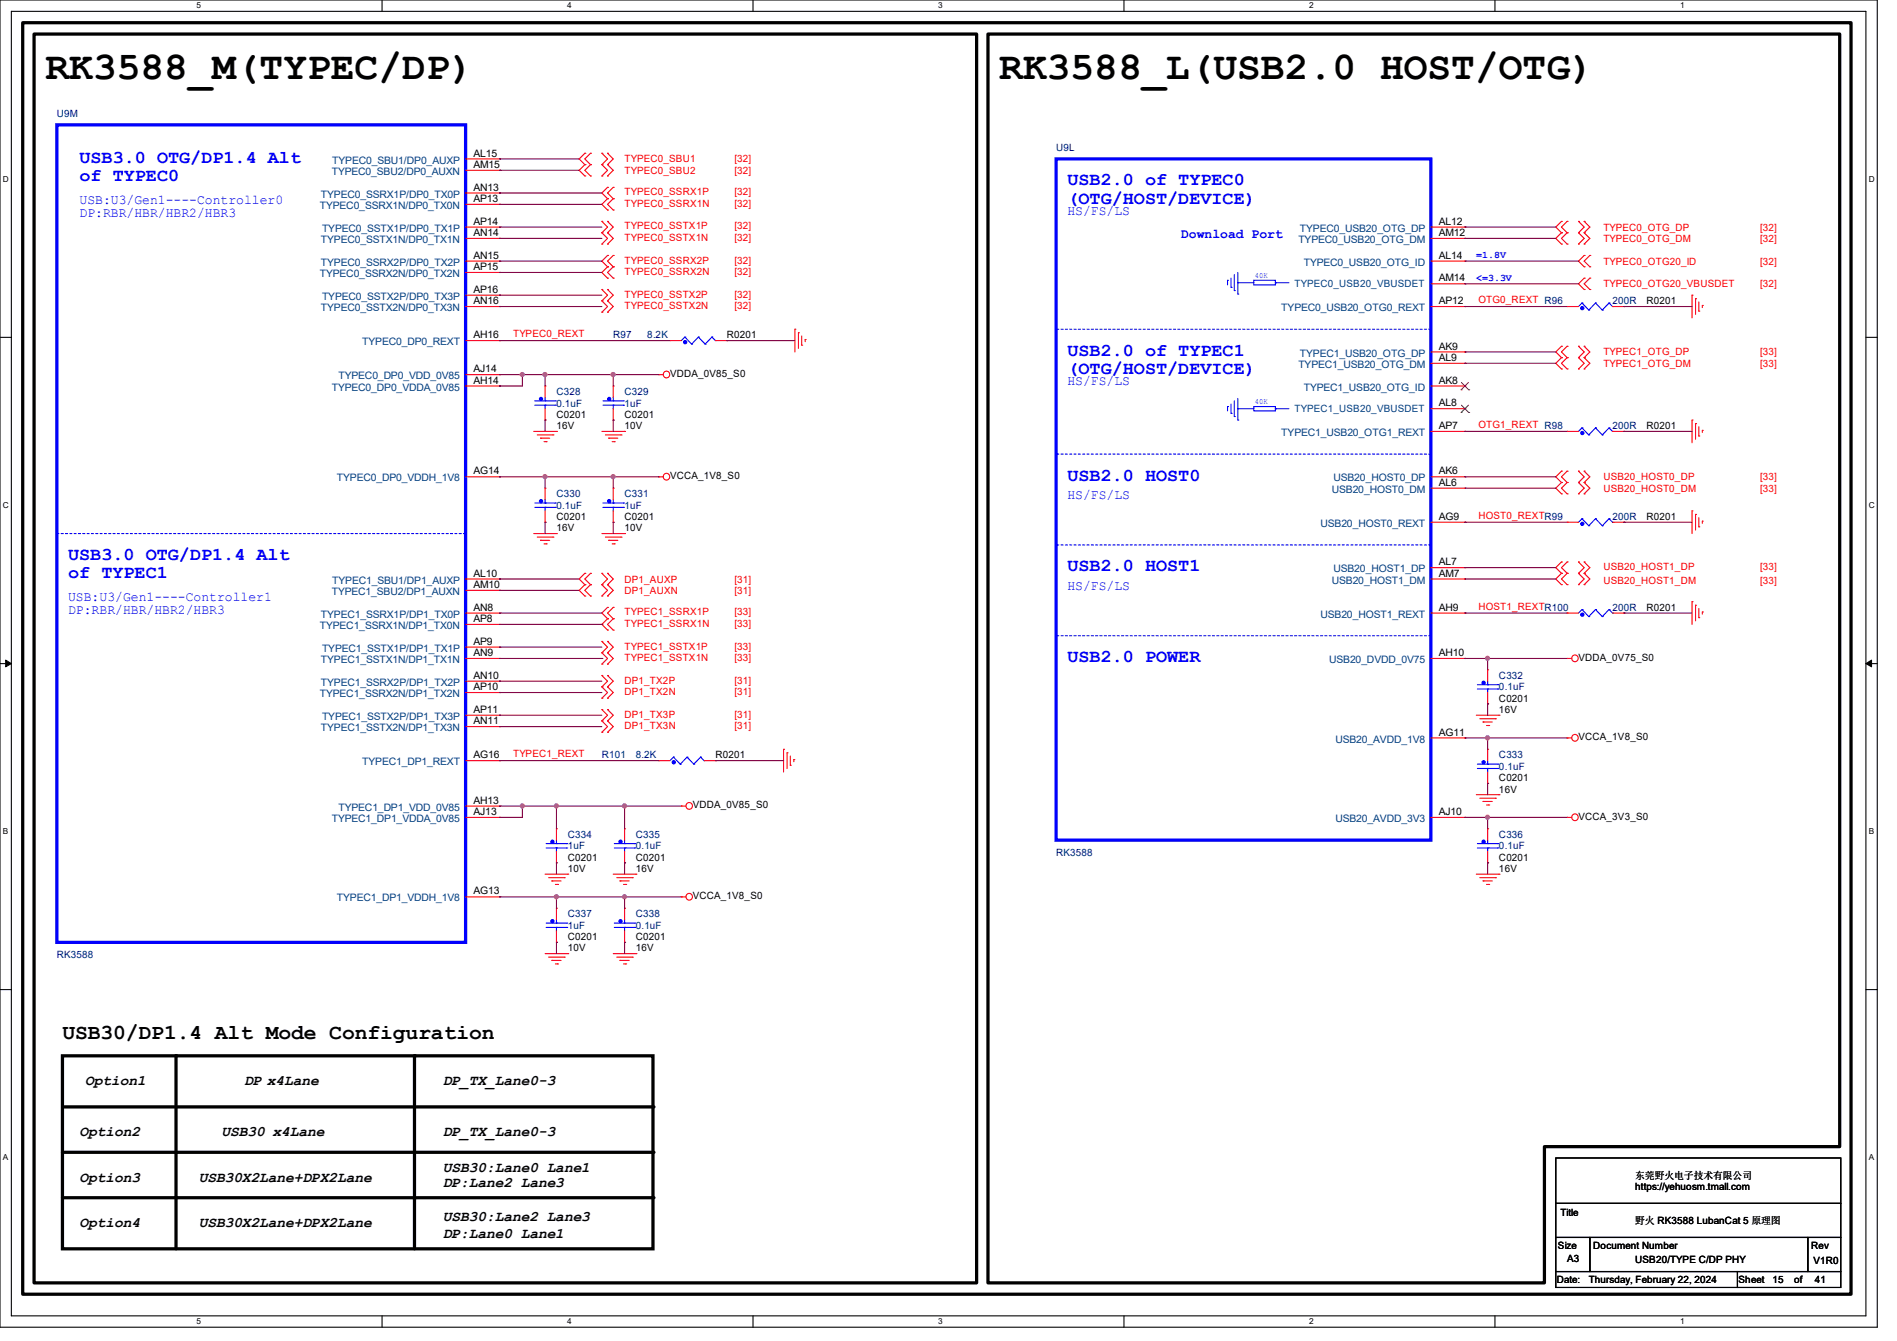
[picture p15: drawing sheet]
<svg xmlns="http://www.w3.org/2000/svg" width="297mm" height="210mm" viewBox="0 0 297 210" stroke-linecap="round" stroke-linejoin="round" font-family="sans-serif">
<defs><g id="words">
<g font-size="6.2">
<text x="7.1" y="12.3">RK3588_M(TYPEC/DP)</text>
<text x="156.4" y="12.3">RK3588_L(USB2.0 HOST/OTG)</text>
</g>
<text font-size="3.3" x="9.8" y="162.8">USB30/DP1.4 Alt Mode Configuration</text>
<g font-size="2.8" fill="#00f">
<text x="12.4" y="25.5">USB3.0 OTG/DP1.4 Alt</text>
<text x="12.4" y="28.3">of TYPEC0</text>
<text x="167.1" y="29">USB2.0 of TYPEC0</text>
<text x="167.1" y="31.9">(OTG/HOST/DEVICE)</text>
<text x="167.1" y="55.7">USB2.0 of TYPEC1</text>
<text x="167.1" y="58.5">(OTG/HOST/DEVICE)</text>
<text x="167.1" y="75.3">USB2.0 HOST0</text>
<text x="10.7" y="87.7">USB3.0 OTG/DP1.4 Alt</text>
<text x="167.1" y="89.5">USB2.0 HOST1</text>
<text x="10.7" y="90.6">of TYPEC1</text>
<text x="167.1" y="103.7">USB2.0 POWER</text>
</g>
<g font-size="2.3">
<text x="13.3" y="169.9">Option1</text>
<text x="38.2" y="169.9">DP x4Lane</text>
<text x="69.3" y="169.9">DP_TX_Lane0-3</text>
<text x="12.4" y="177.9">Option2</text>
<text x="34.7" y="177.9">USB30 x4Lane</text>
<text x="69.3" y="177.9">DP_TX_Lane0-3</text>
<text x="12.4" y="185">Option3</text>
<text x="31.1" y="185">USB30X2Lane+DPX2Lane</text>
<text x="69.3" y="183.6">USB30:Lane0 Lane1</text>
<text x="69.3" y="185.9">DP:Lane2 Lane3</text>
<text x="69.3" y="191.3">USB30:Lane2 Lane3</text>
<text x="12.4" y="192.2">Option4</text>
<text x="31.1" y="192.2">USB30X2Lane+DPX2Lane</text>
<text x="69.3" y="193.9">DP:Lane0 Lane1</text>
</g>
<g font-size="2.1" fill="#00f">
<text x="12.4" y="31.9">USB:U3/Gen1----Controller0</text>
<text x="12.4" y="34">DP:RBR/HBR/HBR2/HBR3</text>
<text x="167.1" y="33.7">HS/FS/LS</text>
<text x="184.9" y="37.3">Download Port</text>
<text x="167.1" y="60.3">HS/FS/LS</text>
<text x="167.1" y="78.1">HS/FS/LS</text>
<text x="10.7" y="94.1">USB:U3/Gen1----Controller1</text>
<text x="167.1" y="92.3">HS/FS/LS</text>
<text x="10.7" y="96.2">DP:RBR/HBR/HBR2/HBR3</text>
</g>
<g font-size="1.6" fill="#000080">
<text x="8.9" y="18.3">U9M</text>
<text x="165.4" y="23.7">U9L</text>
<text x="252.5" y="47.7">200R</text>
<text x="96" y="53">R97</text>
<text x="101.4" y="53">8.2K</text>
<text x="87.1" y="61.9">C328</text>
<text x="87.1" y="63.7">0.1uF</text>
<text x="97.8" y="61.9">C329</text>
<text x="97.8" y="63.7">1uF</text>
<text x="252.5" y="67.2">200R</text>
<text x="87.1" y="77.9">C330</text>
<text x="97.8" y="77.9">C331</text>
<text x="87.1" y="79.7">0.1uF</text>
<text x="97.8" y="79.7">1uF</text>
<text x="252.5" y="81.4">200R</text>
<text x="252.5" y="95.7">200R</text>
<text x="234.7" y="106.3">C332</text>
<text x="234.7" y="108.1">0.1uF</text>
<text x="94.2" y="118.8">R101</text>
<text x="99.6" y="118.8">8.2K</text>
<text x="234.7" y="118.8">C333</text>
<text x="234.7" y="120.6">0.1uF</text>
<text x="88.9" y="131.2">C334</text>
<text x="99.6" y="131.2">C335</text>
<text x="234.7" y="131.2">C336</text>
<text x="88.9" y="133">1uF</text>
<text x="99.6" y="133">0.1uF</text>
<text x="165.4" y="134.1">RK3588</text>
<text x="234.7" y="133">0.1uF</text>
<text x="88.9" y="143.7">C337</text>
<text x="99.6" y="143.7">C338</text>
<text x="88.9" y="145.5">1uF</text>
<text x="99.6" y="145.5">0.1uF</text>
<text x="8.9" y="150.1">RK3588</text>
</g>
<g font-size="1.6" fill="#004080">
<text x="51.9" y="27.4">TYPEC0_SBU2/DP0_AUXN</text>
<text x="52" y="25.6">TYPEC0_SBU1/DP0_AUXP</text>
<text x="50.1" y="32.7">TYPEC0_SSRX1N/DP0_TX0N</text>
<text x="50.2" y="30.9">TYPEC0_SSRX1P/DP0_TX0P</text>
<text x="50.2" y="38.1">TYPEC0_SSTX1N/DP0_TX1N</text>
<text x="50.2" y="41.6">TYPEC0_SSRX2P/DP0_TX2P</text>
<text x="50.4" y="36.3">TYPEC0_SSTX1P/DP0_TX1P</text>
<text x="203.3" y="38.1">TYPEC0_USB20_OTG_DM</text>
<text x="203.5" y="36.3">TYPEC0_USB20_OTG_DP</text>
<text x="204.1" y="41.6">TYPEC0_USB20_OTG_ID</text>
<text x="50.1" y="43.4">TYPEC0_SSRX2N/DP0_TX2N</text>
<text x="50.4" y="46.9">TYPEC0_SSTX2P/DP0_TX3P</text>
<text x="202.7" y="45">TYPEC0_USB20_VBUSDET</text>
<text x="50.2" y="48.7">TYPEC0_SSTX2N/DP0_TX3N</text>
<text x="200.6" y="48.7">TYPEC0_USB20_OTG0_REXT</text>
<text x="53" y="59.4">TYPEC0_DP0_VDD_0V85</text>
<text x="56.7" y="54.1">TYPEC0_DP0_REXT</text>
<text x="203.3" y="57.6">TYPEC1_USB20_OTG_DM</text>
<text x="203.5" y="55.8">TYPEC1_USB20_OTG_DP</text>
<text x="51.9" y="61.2">TYPEC0_DP0_VDDA_0V85</text>
<text x="202.7" y="64.6">TYPEC1_USB20_VBUSDET</text>
<text x="204.1" y="61.2">TYPEC1_USB20_OTG_ID</text>
<text x="200.6" y="68.3">TYPEC1_USB20_OTG1_REXT</text>
<text x="52.7" y="75.4">TYPEC0_DP0_VDDH_1V8</text>
<text x="208.5" y="77.2">USB20_HOST0_DM</text>
<text x="208.8" y="75.4">USB20_HOST0_DP</text>
<text x="206.8" y="82.5">USB20_HOST0_REXT</text>
<text x="208.8" y="89.6">USB20_HOST1_DP</text>
<text x="51.9" y="93.2">TYPEC1_SBU2/DP1_AUXN</text>
<text x="52" y="91.4">TYPEC1_SBU1/DP1_AUXP</text>
<text x="208.5" y="91.4">USB20_HOST1_DM</text>
<text x="50.1" y="98.5">TYPEC1_SSRX1N/DP1_TX0N</text>
<text x="50.2" y="96.7">TYPEC1_SSRX1P/DP1_TX0P</text>
<text x="206.8" y="96.7">USB20_HOST1_REXT</text>
<text x="50.2" y="103.8">TYPEC1_SSTX1N/DP1_TX1N</text>
<text x="50.2" y="107.4">TYPEC1_SSRX2P/DP1_TX2P</text>
<text x="50.4" y="102.1">TYPEC1_SSTX1P/DP1_TX1P</text>
<text x="208.1" y="103.8">USB20_DVDD_0V75</text>
<text x="50.1" y="109.2">TYPEC1_SSRX2N/DP1_TX2N</text>
<text x="50.4" y="112.7">TYPEC1_SSTX2P/DP1_TX3P</text>
<text x="50.2" y="114.5">TYPEC1_SSTX2N/DP1_TX3N</text>
<text x="56.7" y="119.8">TYPEC1_DP1_REXT</text>
<text x="209.1" y="116.3">USB20_AVDD_1V8</text>
<text x="51.9" y="128.7">TYPEC1_DP1_VDDA_0V85</text>
<text x="53" y="127">TYPEC1_DP1_VDD_0V85</text>
<text x="209.1" y="128.7">USB20_AVDD_3V3</text>
<text x="52.7" y="141.2">TYPEC1_DP1_VDDH_1V8</text>
</g>
<g font-size="1.6">
<text x="74.1" y="24.5">AL15</text>
<text x="74.1" y="26.3">AM15</text>
<text x="74.1" y="29.8">AN13</text>
<text x="74.1" y="31.6">AP13</text>
<text x="74.1" y="35.2">AP14</text>
<text x="225.3" y="35.2">AL12</text>
<text x="74.1" y="37">AN14</text>
<text x="74.1" y="40.5">AN15</text>
<text x="225.3" y="40.5">AL14</text>
<text x="225.3" y="37">AM12</text>
<text x="74.1" y="47.6">AN16</text>
<text x="74.1" y="42.3">AP15</text>
<text x="74.1" y="45.8">AP16</text>
<text x="225.3" y="44.1">AM14</text>
<text x="225.3" y="47.6">AP12</text>
<text x="257.8" y="47.7">R0201</text>
<text x="74.1" y="53">AH16</text>
<text x="113.8" y="53">R0201</text>
<text x="74.1" y="58.3">AJ14</text>
<text x="104.9" y="59.1">VDDA_0V85_S0</text>
<text x="225.3" y="54.7">AK9</text>
<text x="225.3" y="56.5">AL9</text>
<text x="74.1" y="60.1">AH14</text>
<text x="87.1" y="65.4">C0201</text>
<text x="97.8" y="65.4">C0201</text>
<text x="225.3" y="60.1">AK8</text>
<text x="225.3" y="63.6">AL8</text>
<text x="87.1" y="67.2">16V</text>
<text x="97.8" y="67.2">10V</text>
<text x="225.3" y="67.2">AP7</text>
<text x="257.8" y="67.2">R0201</text>
<text x="74.1" y="74.3">AG14</text>
<text x="104.9" y="75.1">VCCA_1V8_S0</text>
<text x="225.3" y="74.3">AK6</text>
<text x="225.3" y="76.1">AL6</text>
<text x="87.1" y="81.4">C0201</text>
<text x="87.1" y="83.2">16V</text>
<text x="97.8" y="81.4">C0201</text>
<text x="97.8" y="83.2">10V</text>
<text x="225.3" y="81.4">AG9</text>
<text x="257.8" y="81.4">R0201</text>
<text x="225.3" y="88.5">AL7</text>
<text x="74.1" y="90.3">AL10</text>
<text x="74.1" y="92.1">AM10</text>
<text x="74.1" y="95.6">AN8</text>
<text x="225.3" y="95.6">AH9</text>
<text x="225.3" y="90.3">AM7</text>
<text x="257.8" y="95.7">R0201</text>
<text x="74.1" y="97.4">AP8</text>
<text x="74.1" y="101">AP9</text>
<text x="74.1" y="102.7">AN9</text>
<text x="74.1" y="106.3">AN10</text>
<text x="225.3" y="102.7">AH10</text>
<text x="247.1" y="103.5">VDDA_0V75_S0</text>
<text x="74.1" y="113.4">AN11</text>
<text x="74.1" y="108.1">AP10</text>
<text x="74.1" y="111.6">AP11</text>
<text x="234.7" y="109.9">C0201</text>
<text x="234.7" y="111.7">16V</text>
<text x="74.1" y="118.7">AG16</text>
<text x="112" y="118.8">R0201</text>
<text x="225.3" y="115.2">AG11</text>
<text x="247.1" y="115.9">VCCA_1V8_S0</text>
<text x="74.1" y="125.9">AH13</text>
<text x="234.7" y="122.3">C0201</text>
<text x="234.7" y="124.1">16V</text>
<text x="74.1" y="127.6">AJ13</text>
<text x="108.5" y="126.6">VDDA_0V85_S0</text>
<text x="225.3" y="127.6">AJ10</text>
<text x="247.1" y="128.4">VCCA_3V3_S0</text>
<text x="88.9" y="134.8">C0201</text>
<text x="88.9" y="136.6">10V</text>
<text x="99.6" y="134.8">C0201</text>
<text x="99.6" y="136.6">16V</text>
<text x="234.7" y="134.8">C0201</text>
<text x="234.7" y="136.6">16V</text>
<text x="74.1" y="140.1">AG13</text>
<text x="108.5" y="140.8">VCCA_1V8_S0</text>
<text x="88.9" y="147.2">C0201</text>
<text x="88.9" y="149">10V</text>
<text x="99.6" y="147.2">C0201</text>
<text x="99.6" y="149">16V</text>
<text x="256" y="184.6">东莞野火电子技术有限公司</text>
<text x="244.3" y="190.5">Title</text>
<text x="256" y="186.3">https://yehuosm.tmall.com</text>
<text x="256" y="191.7">野火 RK3588 LubanCat 5 原理图</text>
<text x="243.9" y="195.6">Size</text>
<text x="245.4" y="197.6">A3</text>
<text x="249.5" y="195.6">Document Number</text>
<text x="256" y="197.7">USB20/TYPE C/DP PHY</text>
<text x="283.6" y="195.6">Rev</text>
<text x="283.9" y="197.9">V1R0</text>
<text x="243.8" y="200.9">Date:</text>
<text x="248.7" y="200.9">Thursday, February 22, 2024</text>
<text x="272.2" y="200.9">Sheet</text>
<text x="277.5" y="200.9">15</text>
<text x="280.9" y="200.9">of</text>
<text x="284.1" y="200.9">41</text>
</g>
<g font-size="1.6" fill="#f00">
<text x="97.8" y="25.4">TYPEC0_SBU1</text>
<text x="97.8" y="27.2">TYPEC0_SBU2</text>
<text x="115" y="25.4">[32]</text>
<text x="115" y="27.2">[32]</text>
<text x="97.8" y="35.9">TYPEC0_SSTX1P</text>
<text x="97.8" y="30.6">TYPEC0_SSRX1P</text>
<text x="97.8" y="32.4">TYPEC0_SSRX1N</text>
<text x="115" y="35.9">[32]</text>
<text x="115" y="30.6">[32]</text>
<text x="115" y="32.4">[32]</text>
<text x="97.8" y="41.3">TYPEC0_SSRX2P</text>
<text x="97.8" y="37.7">TYPEC0_SSTX1N</text>
<text x="115" y="41.3">[32]</text>
<text x="115" y="37.7">[32]</text>
<text x="251" y="36.1">TYPEC0_OTG_DP</text>
<text x="251" y="37.9">TYPEC0_OTG_DM</text>
<text x="251" y="41.4">TYPEC0_OTG20_ID</text>
<text x="275.6" y="36.1">[32]</text>
<text x="275.6" y="37.9">[32]</text>
<text x="275.6" y="41.4">[32]</text>
<text x="97.8" y="46.6">TYPEC0_SSTX2P</text>
<text x="97.8" y="43.1">TYPEC0_SSRX2N</text>
<text x="115" y="46.6">[32]</text>
<text x="115" y="43.1">[32]</text>
<text x="231.5" y="47.5">OTG0_REXT R96</text>
<text x="251" y="45">TYPEC0_OTG20_VBUSDET</text>
<text x="275.6" y="45">[32]</text>
<text x="80.3" y="52.8">TYPEC0_REXT</text>
<text x="97.8" y="48.4">TYPEC0_SSTX2N</text>
<text x="115" y="48.4">[32]</text>
<text x="251" y="55.7">TYPEC1_OTG_DP</text>
<text x="251" y="57.4">TYPEC1_OTG_DM</text>
<text x="275.6" y="55.7">[33]</text>
<text x="275.6" y="57.4">[33]</text>
<text x="231.5" y="67">OTG1_REXT R98</text>
<text x="251" y="75.2">USB20_HOST0_DP</text>
<text x="251" y="77">USB20_HOST0_DM</text>
<text x="275.6" y="75.2">[33]</text>
<text x="275.6" y="77">[33]</text>
<text x="231.5" y="81.2">HOST0_REXTR99</text>
<text x="251" y="89.3">USB20_HOST1_DP</text>
<text x="275.6" y="89.3">[33]</text>
<text x="97.8" y="91.2">DP1_AUXP</text>
<text x="97.8" y="93">DP1_AUXN</text>
<text x="115" y="91.2">[31]</text>
<text x="115" y="93">[31]</text>
<text x="231.5" y="95.5">HOST1_REXTR100</text>
<text x="251" y="91.4">USB20_HOST1_DM</text>
<text x="275.6" y="91.4">[33]</text>
<text x="97.8" y="101.7">TYPEC1_SSTX1P</text>
<text x="97.8" y="96.4">TYPEC1_SSRX1P</text>
<text x="97.8" y="98.2">TYPEC1_SSRX1N</text>
<text x="115" y="101.7">[33]</text>
<text x="115" y="96.4">[33]</text>
<text x="115" y="98.2">[33]</text>
<text x="97.8" y="103.5">TYPEC1_SSTX1N</text>
<text x="97.8" y="107.1">DP1_TX2P</text>
<text x="115" y="103.5">[33]</text>
<text x="115" y="107.1">[31]</text>
<text x="97.8" y="108.8">DP1_TX2N</text>
<text x="97.8" y="112.4">DP1_TX3P</text>
<text x="115" y="108.8">[31]</text>
<text x="115" y="112.4">[31]</text>
<text x="80.3" y="118.6">TYPEC1_REXT</text>
<text x="97.8" y="114.2">DP1_TX3N</text>
<text x="115" y="114.2">[31]</text>
</g>
<g font-size="1.6" fill="#00f">
<text x="231.1" y="40.4">=1.8V</text>
<text x="231.1" y="43.9">&lt;=3.3V</text>
</g>
<g font-size="1.3">
<text x="30.8" y="1.3">5</text>
<text x="88.8" y="1.3">4</text>
<text x="146.9" y="1.3">3</text>
<text x="205" y="1.3">2</text>
<text x="263.1" y="1.3">1</text>
<text x=".5" y="28.4">D</text>
<text x="292.6" y="28.4">D</text>
<text x=".5" y="79.5">C</text>
<text x="292.6" y="79.5">C</text>
<text x=".5" y="130.6">B</text>
<text x="292.6" y="130.6">B</text>
<text x=".5" y="181.7">A</text>
<text x="292.6" y="181.7">A</text>
<text x="30.8" y="207.4">5</text>
<text x="88.8" y="207.4">4</text>
<text x="146.9" y="207.4">3</text>
<text x="205" y="207.4">2</text>
<text x="263.1" y="207.4">1</text>
</g>
<g font-size="1.2" fill="#00f">
<text x="196.5" y="43.5">40K</text>
<text x="196.5" y="63.2">40K</text>
</g>
</g></defs>
<path d="M0 0h293.9v207.9h-293.9zM1.8 1.8h290.3v204.3h-290.3z" fill="none" stroke="#000" stroke-width=".17"/>
<g fill="#fff">
<path d="M30.8 .2h.7v1.4h-.7z"/>
<path d="M30.8 206.2h.7v1.4h-.7z"/>
</g>
<path d="M59.8 0v1.8M59.8 206.1v1.8" fill="none" stroke="#000" stroke-width=".17"/>
<g fill="#fff">
<path d="M88.8 .2h.7v1.4h-.7z"/>
<path d="M88.8 206.2h.7v1.4h-.7z"/>
</g>
<path d="M117.9 0v1.8M117.9 206.1v1.8" fill="none" stroke="#000" stroke-width=".17"/>
<g fill="#fff">
<path d="M146.9 .2h.7v1.4h-.7z"/>
<path d="M146.9 206.2h.7v1.4h-.7z"/>
</g>
<path d="M176 0v1.8M176 206.1v1.8" fill="none" stroke="#000" stroke-width=".17"/>
<g fill="#fff">
<path d="M205 .2h.7v1.4h-.7z"/>
<path d="M205 206.2h.7v1.4h-.7z"/>
</g>
<path d="M234.1 0v1.8M234.1 206.1v1.8" fill="none" stroke="#000" stroke-width=".17"/>
<g fill="#fff">
<path d="M263.1 .2h.6v1.4h-.6z"/>
<path d="M263.1 206.2h.6v1.4h-.6z"/>
<path d="M.5 27.3h.9v1.4h-.9z"/>
<path d="M292.6 27.3h.9v1.4h-.9z"/>
<path d="M.5 78.4h.9v1.4h-.9z"/>
<path d="M292.6 78.4h.9v1.4h-.9z"/>
</g>
<path d="M0 52.8h1.8M292.1 52.8h1.8" fill="none" stroke="#000" stroke-width=".17"/>
<g fill="#fff">
<path d="M.5 129.5h.8v1.4h-.8z"/>
<path d="M292.6 129.5h.8v1.4h-.8z"/>
</g>
<path d="M0 103.9h1.8M292.1 103.9h1.8" fill="none" stroke="#000" stroke-width=".17"/>
<path d="M.9 103.4l.9 .5-.9 .5zM292.1 103.9l.9-.5v1z" fill="#000" stroke="#000" stroke-width=".16"/>
<g fill="#fff">
<path d="M.5 180.5h.8v1.4h-.8z"/>
<path d="M292.6 180.5h.8v1.4h-.8z"/>
</g>
<path d="M0 155h1.8M292.1 155h1.8M243.6 181.4h44.6v7.1h-44.6zM243.6 188.5h44.6v5.3h-44.6zM243.6 193.8h5.3v5.3h-5.3zM243.6 199.1h28.4v2.5h-28.4zM248.9 193.8h34.1v5.3h-34.1zM272 199.1h16.2v2.5h-16.2zM283 193.8h5.2v5.3h-5.2z" fill="none" stroke="#000" stroke-width=".17"/>
<path d="M3.6 3.6h286.2v199.1h-286.2zM5.3 5.3h147.6v195.6h-147.6zM154.7 5.3h133.3v174.3h-46.2v21.3h-87.1zM9.8 165.4h92.4v30.2h-92.4zM9.8 173.4h92.4M27.6 165.4v30.2M64.9 165.4v30.2M9.8 180.5h92.4M9.8 187.6h92.4" fill="none" stroke="#000" stroke-width=".51"/>
<g fill="#000">
<circle cx="27.6" cy="165.4" r=".25"/>
<circle cx="64.9" cy="165.4" r=".25"/>
<circle cx="102.2" cy="173.4" r=".25"/>
<circle cx="102.2" cy="187.6" r=".25"/>
<circle cx="102.2" cy="180.5" r=".25"/>
</g>
<g fill="none" stroke="#f00" stroke-width=".17">
<path d="M72.9 24.9h5.3M72.9 26.7h5.3M72.9 30.2h5.3M72.9 37.3h5.3M72.9 32h5.3M72.9 35.6h5.3M78.2 24.9h.1M78.2 26.7h.1M78.2 30.2h.1M78.2 37.3h.1M78.2 32h.1M78.2 35.6h.1"/>
<path d="M91.6 24h.1M91.6 25.8h.1M91.6 27.6h.1M91.6 24l-.9 .9 .9 .9M91.6 25.8l-.9 .9 .9 .9M92.5 25.8h.1M92.5 24h.1M92.5 27.6h.1M92.5 24l-.9 .9 .9 .9M92.5 25.8l-.9 .9 .9 .9M94.2 25.8h.1M94.2 24h.1"/>
<path d="M94.2 27.6h.1M94.2 36.4h.1M94.2 34.7h.1M94.2 38.2h.1M94.2 24l.9 .9-.9 .9M94.2 25.8l.9 .9-.9 .9M94.2 34.7l.9 .9-.9 .8M94.2 36.4l.9 .9-.9 .9M95.1 25.8h.1M95.1 24h.1M95.1 27.6h.1M95.1 36.4h.1"/>
<path d="M95.1 34.7h.1M95.1 38.2h.1M95.1 29.3h.1M95.1 31.1h.1M95.1 32.9h.1M95.1 24l.9 .9-.9 .9M95.1 29.3l-.9 .9 .9 .9M95.1 25.8l.9 .9-.9 .9M95.1 34.7l.9 .9-.9 .8M95.1 36.4l.9 .9-.9 .9M95.1 31.1l-.9 .9 .9 .9M96 31.1h.1"/>
<path d="M96 29.3h.1M96 32.9h.1M96 29.3l-.9 .9 .9 .9M96 31.1l-.9 .9 .9 .9M224 37.3h5.4M224 35.6h5.4M229.4 35.6h.1M229.4 37.3h.1M244.5 34.7h.1M244.5 36.4h.1M244.5 38.2h.1M244.5 34.7l-.9 .9 .9 .8"/>
<path d="M244.5 36.4l-.9 .9 .9 .9M245.4 36.4h.1M245.4 34.7h.1M245.4 38.2h.1M245.4 34.7l-.9 .9 .9 .8M245.4 36.4l-.9 .9 .9 .9M247.1 36.4h.1M247.1 34.7h.1M247.1 38.2h.1M247.1 34.7l.9 .9-.9 .8M247.1 36.4l.9 .9-.9 .9M248 36.4h.1"/>
<path d="M248 34.7h.1M248 38.2h.1M248 34.7l.9 .9-.9 .8M248 36.4l.9 .9-.9 .9M72.9 58.7h5.3M72.9 53.3h5.3M72.9 48h5.3M72.9 40.9h5.3M72.9 42.7h5.3M72.9 46.2h5.3M78.2 53.3h.1M78.2 58.7h.1"/>
<path d="M78.2 40.9h.1M78.2 48h.1M78.2 42.7h.1M78.2 46.2h.1M94.2 47.1h.1M94.2 45.3h.1M94.2 48.9h.1M94.2 45.3l.9 .9-.9 .9M94.2 47.1l.9 .9-.9 .9M95.1 47.1h.1M95.1 45.3h.1M95.1 48.9h.1"/>
<path d="M95.1 41.8h.1M95.1 43.6h.1M95.1 40h.1M95.1 45.3l.9 .9-.9 .9M95.1 47.1l.9 .9-.9 .9M95.1 41.8l-.9 .9 .9 .9M95.1 40l-.9 .9 .9 .9M96 43.6h.1M96 41.8h.1M96 40h.1M96 41.8l-.9 .9 .9 .9M96 40l-.9 .9 .9 .9"/>
<path d="M103.1 58.7h.1M103.1 58.7h.7M104.9 53.3h.1M104.9 53.3h1.8M112 53.3h1.8M113.8 53.3h.1M124.5 51.6h.1M124.5 51.6v3.5M125 52.1h.1M125 52.1v2.5M125.5 54.1h.1M125.5 52.6v1.5"/>
<path d="M126.1 53.2h.1M126.1 53.2v.3M224 48h5.4M224 40.9h5.4M224 55.1h5.4M224 56.9h5.4M224 44.4h5.4M229.4 55.1h.1M229.4 56.9h.1M229.4 40.9h.1M229.4 44.4h.1M229.4 48h.1"/>
<path d="M244.5 54.2h.1M244.5 56h.1M244.5 57.8h.1M244.5 54.2l-.9 .9 .9 .9M244.5 56l-.9 .9 .9 .9M245.4 56h.1M245.4 54.2h.1M245.4 57.8h.1M245.4 48h.1M245.4 54.2l-.9 .9 .9 .9M245.4 56l-.9 .9 .9 .9M245.4 48h1.7"/>
<path d="M247.1 56h.1M247.1 54.2h.1M247.1 57.8h.1M247.1 54.2l.9 .9-.9 .9M247.1 56l.9 .9-.9 .9M248 56h.1M248 54.2h.1M248 57.8h.1M248 40h.1M248 41.8h.1M248 43.6h.1M248 45.3h.1"/>
<path d="M248 40l-.9 .9 .9 .9M248 54.2l.9 .9-.9 .9M248 56l.9 .9-.9 .9M248 43.6l-.9 .8 .9 .9M248.9 41.8h.1M248.9 40h.1M248.9 45.3h.1M248.9 43.6h.1M248.9 40l-.9 .9 .9 .9M248.9 43.6l-.9 .8 .9 .9M252.5 48h1.8M254.3 48h.1"/>
<path d="M264.9 46.2h.1M264.9 46.2v3.6M265.5 46.8h.1M265.5 46.8v2.4M266 48.7h.1M266 47.3v1.4M266.5 47.8h.1M266.5 47.8v.4M72.9 74.7h5.3M72.9 60.5h5.3M78.2 74.7h.1M78.2 60.5h.1"/>
<path d="M83.6 67.6h3.5M84.1 68.1h2.5M84.6 68.6h.1M84.6 68.6h1.5M85.2 69.2h.3M85.3 60.5h.1M85.3 65.8h.1M85.3 76.5h.1M85.3 60.5v1.7M85.3 64v1.8M85.3 76.5v1.7M85.5 69.2h.1"/>
<path d="M86.6 68.1h.1M87.1 67.6h.1M94.2 67.6h3.6M94.8 68.1h2.4M95.3 68.6h.1M95.3 68.6h1.4M95.8 69.2h.4M96 76.5h.1M96 60.5h.1M96 65.8h.1M96 60.5v1.7M96 64v1.8"/>
<path d="M96 76.5v1.7M96.2 69.2h.1M97.2 68.1h.1M97.8 67.6h.1M103.1 74.7h.1M103.1 74.7h.7M224 74.7h5.4M224 67.6h5.4M224 60.5h5.4M224 76.5h5.4M224 64h5.4M229.4 74.7h.1"/>
<path d="M229.4 60.5h.1M229.4 76.5h.1M229.4 64h.1M229.4 67.6h.1M244.5 73.8h.1M244.5 75.6h.1M244.5 77.3h.1M244.5 73.8l-.9 .9 .9 .9M244.5 75.6l-.9 .9 .9 .8M245.4 75.6h.1M245.4 73.8h.1M245.4 77.3h.1"/>
<path d="M245.4 67.6h.1M245.4 67.6h1.7M245.4 73.8l-.9 .9 .9 .9M245.4 75.6l-.9 .9 .9 .8M247.1 75.6h.1M247.1 73.8h.1M247.1 77.3h.1M247.1 73.8l.9 .9-.9 .9M247.1 75.6l.9 .9-.9 .8M248 75.6h.1M248 73.8h.1M248 77.3h.1"/>
<path d="M248 73.8l.9 .9-.9 .9M248 75.6l.9 .9-.9 .8M252.5 67.6h1.8M254.3 67.6h.1M264.9 65.8h.1M264.9 65.8v3.5M265.5 66.3h.1M265.5 66.3v2.5M266 68.3h.1M266 66.8v1.5M266.5 67.4h.1M266.5 67.4v.3"/>
<path d="M72.9 96h5.3M72.9 90.7h5.3M72.9 92.5h5.3M72.9 97.8h5.3M78.2 90.7h.1M78.2 92.5h.1M78.2 96h.1M78.2 97.8h.1M83.6 83.6h3.5M84.1 84.1h2.5M84.6 84.6h.1M84.6 84.6h1.5"/>
<path d="M85.2 85.2h.3M85.3 81.8h.1M85.3 80v1.8M85.5 85.2h.1M86.6 84.1h.1M87.1 83.6h.1M91.6 89.8h.1M91.6 91.6h.1M91.6 93.3h.1M91.6 91.6l-.9 .9 .9 .8M91.6 89.8l-.9 .9 .9 .9M92.5 91.6h.1"/>
<path d="M92.5 89.8h.1M92.5 93.3h.1M92.5 91.6l-.9 .9 .9 .8M92.5 89.8l-.9 .9 .9 .9M94.2 91.6h.1M94.2 89.8h.1M94.2 93.3h.1M94.2 83.6h3.6M94.2 89.8l.9 .9-.9 .9M94.2 91.6l.9 .9-.9 .8M94.8 84.1h2.4M95.1 95.1h.1"/>
<path d="M95.1 96.9h.1M95.1 98.7h.1M95.1 91.6h.1M95.1 89.8h.1M95.1 93.3h.1M95.1 95.1l-.9 .9 .9 .9M95.1 96.9l-.9 .9 .9 .9M95.1 89.8l.9 .9-.9 .9M95.1 91.6l.9 .9-.9 .8M95.3 84.6h.1M95.3 84.6h1.4M95.8 85.2h.4"/>
<path d="M96 96.9h.1M96 95.1h.1M96 98.7h.1M96 81.8h.1M96 95.1l-.9 .9 .9 .9M96 96.9l-.9 .9 .9 .9M96 80v1.8M96.2 85.2h.1M97.2 84.1h.1M97.8 83.6h.1M224 96h5.4M224 81.8h5.4"/>
<path d="M224 90.7h5.4M224 88.9h5.4M229.4 81.8h.1M229.4 96h.1M229.4 88.9h.1M229.4 90.7h.1M244.5 88h.1M244.5 89.8h.1M244.5 91.6h.1M244.5 88l-.9 .9 .9 .9M244.5 89.8l-.9 .9 .9 .9M245.4 89.8h.1"/>
<path d="M245.4 88h.1M245.4 91.6h.1M245.4 96h.1M245.4 81.8h.1M245.4 88l-.9 .9 .9 .9M245.4 89.8l-.9 .9 .9 .9M245.4 96h1.7M245.4 81.8h1.7M247.1 89.8h.1M247.1 88h.1M247.1 91.6h.1M247.1 88l.9 .9-.9 .9"/>
<path d="M247.1 89.8l.9 .9-.9 .9M248 89.8h.1M248 88h.1M248 91.6h.1M248 88l.9 .9-.9 .9M248 89.8l.9 .9-.9 .9M252.5 96h1.8M252.5 81.8h1.8M254.3 96h.1M254.3 81.8h.1M264.9 94.2h.1M264.9 80h.1"/>
<path d="M264.9 80v3.6M264.9 94.2v3.6M265.5 94.8h.1M265.5 80.6h.1M265.5 80.6v2.4M265.5 94.8v2.4M266 96.7h.1M266 82.5h.1M266 81.1v1.4M266 95.3v1.4M266.5 95.8h.1M266.5 81.6h.1"/>
<path d="M266.5 81.6v.4M266.5 95.8v.4M72.9 112h5.3M72.9 103.1h5.3M72.9 119.1h5.3M72.9 106.7h5.3M72.9 113.8h5.3M72.9 101.3h5.3M72.9 108.5h5.3M78.2 119.1h.1M78.2 103.1h.1M78.2 106.7h.1"/>
<path d="M78.2 113.8h.1M78.2 101.3h.1M78.2 108.5h.1M78.2 112h.1M94.2 102.2h.1M94.2 100.5h.1M94.2 104h.1M94.2 107.6h.1M94.2 105.8h.1M94.2 109.3h.1M94.2 112.9h.1M94.2 111.1h.1"/>
<path d="M94.2 114.7h.1M94.2 100.5l.9 .8-.9 .9M94.2 102.2l.9 .9-.9 .9M94.2 105.8l.9 .9-.9 .9M94.2 107.6l.9 .9-.9 .8M94.2 111.1l.9 .9-.9 .9M94.2 112.9l.9 .9-.9 .9M95.1 102.2h.1M95.1 100.5h.1M95.1 104h.1M95.1 107.6h.1M95.1 105.8h.1"/>
<path d="M95.1 109.3h.1M95.1 112.9h.1M95.1 111.1h.1M95.1 114.7h.1M95.1 100.5l.9 .8-.9 .9M95.1 102.2l.9 .9-.9 .9M95.1 105.8l.9 .9-.9 .9M95.1 107.6l.9 .9-.9 .8M95.1 111.1l.9 .9-.9 .9M95.1 112.9l.9 .9-.9 .9M103.1 119.1h.1M103.1 119.1h1.8"/>
<path d="M110.2 119.1h1.8M112 119.1h.1M122.7 117.3h.1M122.7 117.3v3.6M123.2 117.9h.1M123.2 117.9v2.5M123.7 119.8h.1M123.7 118.4v1.4M124.3 119h.1M124.3 119v.3M224 103.1h5.4M224 115.6h5.4"/>
<path d="M229.4 115.6h.1M229.4 103.1h.1M231.1 112h3.6M231.7 112.6h2.4M232.2 113.1h.1M232.2 113.1h1.4M232.7 113.6h.4M232.9 117.3h.1M232.9 104.9h.1M232.9 110.2h.1M232.9 104.9v1.8M232.9 108.5v1.7"/>
<path d="M232.9 117.3v1.8M233.1 113.6h.1M234.1 112.6h.1M234.7 112h.1M245.4 103.1h.1M245.4 115.6h.1M245.4 103.1h.7M245.4 115.6h.7M72.9 128h5.3M72.9 126.2h5.3M78.2 126.2h.1M78.2 128h.1"/>
<path d="M85.3 136.9h3.6M85.9 137.5h2.4M86.4 138h.1M86.4 138h1.4M87 138.5h.3M87.1 129.8h.1M87.1 135.1h.1M87.1 129.8v1.8M87.1 133.3v1.8M87.3 138.5h.1M88.3 137.5h.1M88.9 136.9h.1"/>
<path d="M96 136.9h3.6M96.6 137.5h2.4M97.1 138h.1M97.1 138h1.4M97.6 138.5h.4M97.8 129.8h.1M97.8 135.1h.1M97.8 129.8v1.8M97.8 133.3v1.8M98 138.5h.1M99 137.5h.1M99.6 136.9h.1"/>
<path d="M106.7 126.2h.1M106.7 126.2h.7M224 128h5.4M229.4 128h.1M231.1 124.5h3.6M231.1 136.9h3.6M231.7 125h2.4M231.7 137.5h2.4M232.2 125.5h.1M232.2 138h.1M232.2 125.5h1.4M232.2 138h1.4"/>
<path d="M232.7 126.1h.4M232.7 138.5h.4M232.9 122.7h.1M232.9 129.8h.1M232.9 135.1h.1M232.9 120.9v1.8M232.9 129.8v1.8M232.9 133.3v1.8M233.1 126.1h.1M233.1 138.5h.1M234.1 125h.1M234.1 137.5h.1"/>
<path d="M234.7 124.5h.1M234.7 136.9h.1M245.4 128h.1M245.4 128h.7M72.9 140.5h5.3M78.2 140.5h.1M85.3 149.4h3.6M85.9 149.9h2.4M86.4 150.4h.1M86.4 150.4h1.4M87 151h.3M87.1 142.2h.1"/>
<path d="M87.1 147.6h.1M87.1 142.2v1.8M87.1 145.8v1.8M87.3 151h.1M88.3 149.9h.1M88.9 149.4h.1M96 149.4h3.6M96.6 149.9h2.4M97.1 150.4h.1M97.1 150.4h1.4M97.6 151h.4M97.8 142.2h.1"/>
<path d="M97.8 147.6h.1M97.8 142.2v1.8M97.8 145.8v1.8M98 151h.1M99 149.9h.1M99.6 149.4h.1M106.7 140.5h.1M106.7 140.5h.7"/>
<circle cx="104.3" cy="58.7" r=".52"/>
<circle cx="104.3" cy="74.7" r=".52"/>
<circle cx="246.6" cy="115.5" r=".52"/>
<circle cx="246.6" cy="103.1" r=".52"/>
<circle cx="107.9" cy="126.2" r=".52"/>
<circle cx="246.6" cy="128" r=".52"/>
<circle cx="107.9" cy="140.4" r=".52"/>
</g>
<g fill="none" stroke="#00f" stroke-width=".17">
<path d="M107.2 52.8h.1M107.2 52.8l-.5 .5M107.2 52.8l1.1 1.1M108.3 53.9h.1M109.3 52.8h.1M109.3 52.8l-1 1.1M109.3 52.8l1.1 1.1M110.4 53.9h.1M111.5 52.8h.1M111.5 52.8l-1.1 1.1M111.5 52.8l.5 .5M112 53.3h.1"/>
<path d="M192.2 43.9h.1M192.2 43.9v.7M192.7 45h.1M192.7 43.6v1.4M193.3 45.5h.1M193.3 43v2.5M193.8 46.1h.1M193.8 44.3h.1M193.8 42.7v3.4M193.8 44.3h2.5M196.3 43.9h3.4v.7h-3.4zM199.7 44.3h.1"/>
<path d="M199.7 44.3h2.1M247.7 47.5h.1M247.7 47.5l-.6 .5M247.7 47.5l1.1 1.1M248.8 48.6h.1M249.8 47.5h.1M249.8 47.5l-1 1.1M249.8 47.5l1.1 1.1M250.9 48.6h.1M251.9 47.5h.1M251.9 47.5l-1 1.1M251.9 47.5l.6 .5"/>
<path d="M252.5 48h.1M83.7 79.5h3.3M83.7 78.8h3.3M83.7 63.5h3.3M83.7 62.8h3.3M85.3 63.5h.1M85.3 62.8h.1M85.3 79.5h.1M85.3 78.8h.1M85.3 62.2v.6M85.3 63.5v.5M85.3 78.2v.6"/>
<path d="M85.3 79.5v.5M87 63.5h.1M87 62.8h.1M87 79.5h.1M87 78.8h.1M94.4 79.5h3.2M94.4 78.8h3.2M94.4 63.5h3.2M94.4 62.8h3.2M96 79.5h.1M96 78.8h.1M96 63.5h.1"/>
<path d="M96 62.8h.1M96 62.2v.6M96 63.5v.5M96 78.2v.6M96 79.5v.5M97.6 79.5h.1M97.6 78.8h.1M97.6 63.5h.1M97.6 62.8h.1M192.2 63.7h.1M192.2 63.7v.6M192.7 64.7h.1"/>
<path d="M192.7 63.3v1.4M193.3 65.2h.1M193.3 62.8v2.4M193.8 65.8h.1M193.8 64h.1M193.8 62.4v3.4M193.8 64h2.5M196.3 63.7h3.4v.6h-3.4zM199.7 64h.1M199.7 64h2.1M247.7 67h.1M247.7 67l-.6 .6"/>
<path d="M247.7 67l1.1 1.1M248.8 68.1h.1M249.8 67h.1M249.8 67l-1 1.1M249.8 67l1.1 1.1M250.9 68.1h.1M251.9 67h.1M251.9 67l-1 1.1M251.9 67l.6 .6M252.5 67.6h.1M247.7 95.5h.1M247.7 81.2h.1"/>
<path d="M247.7 95.5l-.6 .5M247.7 95.5l1.1 1.1M247.7 81.2l-.6 .6M247.7 81.2l1.1 1.1M248.8 96.6h.1M248.8 82.3h.1M249.8 95.5h.1M249.8 81.2h.1M249.8 95.5l-1 1.1M249.8 95.5l1.1 1.1M249.8 81.2l-1 1.1M249.8 81.2l1.1 1.1"/>
<path d="M250.9 96.6h.1M250.9 82.3h.1M251.9 95.5h.1M251.9 81.2h.1M251.9 95.5l-1 1.1M251.9 95.5l.6 .5M251.9 81.2l-1 1.1M251.9 81.2l.6 .6M252.5 96h.1M252.5 81.8h.1M105.5 118.6h.1M105.5 118.6l-.6 .5"/>
<path d="M105.5 118.6l1 1.1M106.5 119.7h.1M107.6 118.6h.1M107.6 118.6l-1.1 1.1M107.6 118.6l1 1.1M108.6 119.7h.1M109.7 118.6h.1M109.7 118.6l-1.1 1.1M109.7 118.6l.5 .5M110.2 119.1h.1M231.3 119.7h3.2M231.3 107.9h3.2"/>
<path d="M231.3 107.2h3.2M232.9 119.7h.1M232.9 107.9h.1M232.9 107.2h.1M232.9 106.7v.5M232.9 107.9v.6M232.9 119.1v.6M234.5 119.7h.1M234.5 107.9h.1M234.5 107.2h.1M85.5 132.8h3.2M85.5 132.1h3.2"/>
<path d="M87.1 132.8h.1M87.1 132.1h.1M87.1 131.6v.5M87.1 132.8v.5M88.7 132.8h.1M88.7 132.1h.1M96.2 132.8h3.2M96.2 132.1h3.2M97.8 132.8h.1M97.8 132.1h.1M97.8 131.6v.5M97.8 132.8v.5"/>
<path d="M99.4 132.8h.1M99.4 132.1h.1M231.3 132.8h3.2M231.3 132.1h3.2M231.3 120.4h3.2M232.9 120.4h.1M232.9 132.8h.1M232.9 132.1h.1M232.9 120.4v.5M232.9 131.6v.5M232.9 132.8v.5M234.5 120.4h.1"/>
<path d="M234.5 132.8h.1M234.5 132.1h.1M85.5 145.2h3.2M85.5 144.6h3.2M87.1 145.2h.1M87.1 144.6h.1M87.1 144v.6M87.1 145.2v.6M88.7 145.2h.1M88.7 144.6h.1M96.2 145.2h3.2M96.2 144.6h3.2"/>
<path d="M97.8 145.2h.1M97.8 144.6h.1M97.8 144v.6M97.8 145.2v.6M99.4 145.2h.1M99.4 144.6h.1"/>
</g>
<g fill="#00f" stroke="#00f" stroke-width=".17">
<circle cx="247.7" cy="96.3" r=".25"/>
<circle cx="86.5" cy="131.8" r=".25"/>
<circle cx="247.7" cy="67.8" r=".25"/>
<circle cx="107.3" cy="53.6" r=".25"/>
<circle cx="86.5" cy="144.3" r=".25"/>
<circle cx="247.7" cy="48.3" r=".25"/>
<circle cx="95.4" cy="78.5" r=".25"/>
<circle cx="232.3" cy="119.4" r=".25"/>
<circle cx="105.5" cy="119.4" r=".25"/>
<circle cx="247.7" cy="82" r=".25"/>
<circle cx="84.7" cy="62.5" r=".25"/>
<circle cx="97.2" cy="144.3" r=".25"/>
<circle cx="95.4" cy="62.5" r=".25"/>
<circle cx="84.7" cy="78.5" r=".25"/>
<circle cx="232.3" cy="106.9" r=".25"/>
<circle cx="97.2" cy="131.8" r=".25"/>
<circle cx="232.3" cy="131.8" r=".25"/>
</g>
<path d="M8.9 19.6h64v128h-64zM165.4 24.9h58.6v106.7h-58.6z" fill="none" stroke="#00f" stroke-width=".51"/>
<path d="M165.4 51.6h.1M224 51.6h-58.6M165.4 71.1h.1M224 71.1h-58.6M8.9 83.6h.1M72.9 83.6h-64M165.4 85.3h.1M165.4 99.6h.1M224 85.3h-58.6M224 99.6h-58.6" fill="none" stroke="#00f" stroke-width=".17" stroke-dasharray=".3 .3"/>
<path d="M228.8 59.9l1.2 1.1M229.9 59.9l-1.1 1.1M228.8 61h.1M228.8 64.6h.1M228.8 63.5l1.2 1.1M229.9 63.5l-1.1 1.1M230 61h.1M230 64.6h.1" fill="none" stroke="#804000" stroke-width=".16"/>
<g fill="none" stroke="#800040" stroke-width=".17">
<path d="M78.2 24.9h.1M78.2 26.7h.1M78.2 35.6h.1M78.2 37.3h.1M78.2 30.2h.1M78.2 32h.1M78.2 35.6h16M78.2 37.3h16M78.2 24.9h12.5M78.2 26.7h12.5M78.2 30.2h16M78.2 32h16"/>
<path d="M229.4 35.6h.1M229.4 37.3h.1M229.4 35.6h14.2M229.4 37.3h14.2M78.2 53.3h.1M78.2 58.7h.1M78.2 46.2h.1M78.2 48h.1M78.2 42.7h.1M78.2 40.9h.1M78.2 48h16M78.2 53.3h26.7"/>
<path d="M78.2 58.7h24.9M78.2 46.2h16M78.2 42.7h16M78.2 40.9h16M81.8 58.7h.1M81.8 58.7v1.8h-3.6M85.3 58.7h.1M85.3 58.7v1.8M96 58.7h.1M96 58.7v1.8M113.8 53.3h.1M113.8 53.3h10.7"/>
<path d="M229.4 55.1h.1M229.4 56.9h.1M229.4 48h.1M229.4 44.4h.1M229.4 40.9h.1M229.4 55.1h14.2M229.4 56.9h14.2M229.4 48h16M229.4 40.9h17.7M229.4 44.4h17.7M254.3 48h.1M254.3 48h10.6"/>
<path d="M78.2 74.7h.1M78.2 60.5h.1M78.2 74.7h24.9M85.3 74.7h.1M85.3 65.8h.1M85.3 65.8v1.8M85.3 74.7v1.8M96 74.7h.1M96 65.8h.1M96 65.8v1.8M96 74.7v1.8M229.4 74.7h.1"/>
<path d="M229.4 76.5h.1M229.4 67.6h.1M229.4 74.7h14.2M229.4 76.5h14.2M229.4 67.6h16M254.3 67.6h.1M254.3 67.6h10.6M78.2 90.7h.1M78.2 92.5h.1M78.2 96h.1M78.2 90.7h12.5M78.2 96h16"/>
<path d="M78.2 92.5h12.5M78.2 97.8h16M85.3 81.8h.1M85.3 81.8v1.8M94.2 97.8h.1M96 81.8h.1M96 81.8v1.8M229.4 88.9h.1M229.4 90.7h.1M229.4 96h.1M229.4 81.8h.1M229.4 88.9h14.2"/>
<path d="M229.4 90.7h14.2M229.4 96h16M229.4 81.8h16M254.3 96h.1M254.3 81.8h.1M254.3 96h10.6M254.3 81.8h10.6M78.2 119.1h.1M78.2 112h.1M78.2 113.8h.1M78.2 106.7h.1M78.2 108.5h.1"/>
<path d="M78.2 101.3h.1M78.2 103.1h16M78.2 119.1h24.9M78.2 112h16M78.2 113.8h16M78.2 106.7h16M78.2 108.5h16M78.2 101.3h16M94.2 103.1h.1M112 119.1h.1M112 119.1h10.7M229.4 103.1h.1"/>
<path d="M229.4 115.6h.1M229.4 103.1h16M229.4 115.6h16M232.9 103.1h.1M232.9 110.2h.1M232.9 115.6h.1M232.9 103.1v1.8M232.9 110.2v1.8M232.9 115.6v1.7M78.2 126.2h.1M78.2 128h.1M78.2 126.2h28.5"/>
<path d="M81.8 126.2h.1M81.8 126.2v1.8h-3.6M87.1 126.2h.1M87.1 135.1h.1M87.1 126.2v3.6M87.1 135.1v1.8M97.8 126.2h.1M97.8 135.1h.1M97.8 126.2v3.6M97.8 135.1v1.8M229.4 128h.1M229.4 128h16"/>
<path d="M232.9 128h.1M232.9 135.1h.1M232.9 122.7h.1M232.9 122.7v1.8M232.9 128v1.8M232.9 135.1v1.8M78.2 140.5h.1M78.2 140.5h28.5M87.1 140.5h.1M87.1 147.6h.1M87.1 140.5v1.7M87.1 147.6v1.8"/>
<path d="M97.8 147.6h.1M97.8 140.5h.1M97.8 140.5v1.7M97.8 147.6v1.8"/>
</g>
<g fill="#f0f" stroke="#f0f" stroke-width=".17">
<circle cx="81.8" cy="58.7" r=".32"/>
<circle cx="81.8" cy="126.2" r=".32"/>
<circle cx="97.8" cy="126.2" r=".32"/>
<circle cx="87.1" cy="126.2" r=".32"/>
<circle cx="97.8" cy="140.4" r=".32"/>
<circle cx="87.1" cy="140.4" r=".32"/>
<circle cx="232.9" cy="115.5" r=".32"/>
<circle cx="232.9" cy="103.1" r=".32"/>
<circle cx="232.9" cy="128" r=".32"/>
<circle cx="96" cy="58.7" r=".32"/>
<circle cx="85.3" cy="58.7" r=".32"/>
<circle cx="96" cy="74.7" r=".32"/>
<circle cx="85.3" cy="74.7" r=".32"/>
</g>
<use href="#words"/>
</svg>
